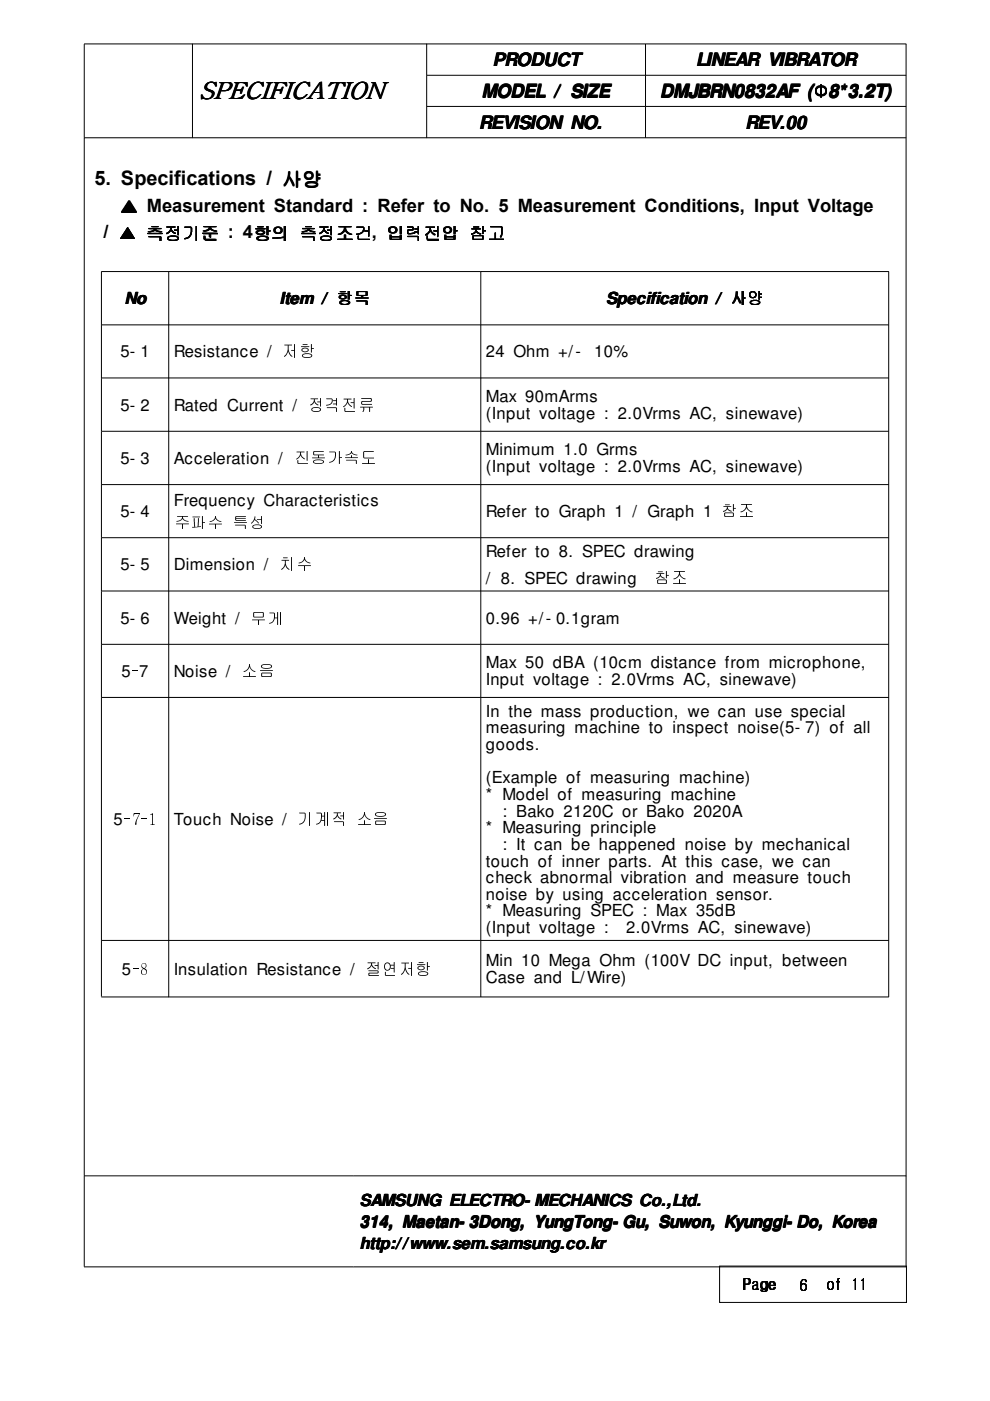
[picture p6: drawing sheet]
<svg xmlns="http://www.w3.org/2000/svg" width="210mm" height="297mm" viewBox="0 0 210 297" stroke-linecap="round" stroke-linejoin="round" font-family="sans-serif">
<defs><g id="words">
<text font-size="5" x="42.2" y="21">SPECIFICATION</text>
<text font-size="4.2" x="20" y="39.2">5. Specifications / 사양</text>
<g font-size="3.9">
<text x="104.4" y="14">PRODUCT</text>
<text x="147.5" y="14.1">LINEAR VIBRATOR</text>
<text x="102.1" y="20.7">MODEL / SIZE</text>
<text x="102.1" y="20.7">MODEL /</text>
<text x="140" y="20.7">DMJBRN0832AF (Φ8*3.2T)</text>
<text x="101.5" y="27.3">REVISION NO.</text>
<text x="158.1" y="27.3">REV.00</text>
<text x="25.3" y="45.3">▲ Measurement Standard : Refer to No. 5 Measurement Conditions, Input Voltage</text>
<text x="22" y="50.5">/ ▲ 측정기준 : 4항의 측정조건, 입력전압 참고</text>
</g>
<g font-size="3.5">
<text x="26.4" y="64.6">No</text>
<text x="59.3" y="64.6">Item</text>
<text x="59.4" y="64.5">Item / 항목</text>
<text x="128.5" y="64.5">Specification / 사양</text>
<text x="128.6" y="64.5">Specification /</text>
<text x="25.5" y="75.8">5- 1</text>
<text x="36.8" y="75.8">Resistance / 저항</text>
<text x="103" y="75.8">24 Ohm +/-</text>
<text x="126" y="75.8">10%</text>
<text x="25.5" y="87">5- 2</text>
<text x="36.8" y="87">Rated Current / 정격전류</text>
<text x="103" y="85.3">Max 90mArms</text>
<text x="103" y="88.8">(Input voltage : 2.0Vrms AC, sinewave)</text>
<text x="25.5" y="98.3">5- 3</text>
<text x="36.8" y="98.3">Acceleration / 진동가속도</text>
<text x="103" y="96.6">Minimum 1.0 Grms</text>
<text x="103" y="100.1">(Input voltage : 2.0Vrms AC, sinewave)</text>
<text x="36.8" y="107.4">Frequency Characteristics</text>
<text x="25.5" y="109.6">5- 4</text>
<text x="36.8" y="111.9">주파수 특성</text>
<text x="103" y="109.6">Refer to Graph 1 / Graph 1 참조</text>
<text x="103" y="118.1">Refer to 8. SPEC drawing</text>
<text x="25.5" y="120.9">5- 5</text>
<text x="36.8" y="120.9">Dimension / 치수</text>
<text x="103" y="123.7">/ 8. SPEC drawing</text>
<text x="138.7" y="123.7">참조</text>
<text x="25.5" y="132.2">5- 6</text>
<text x="36.8" y="132.2">Weight / 무게</text>
<text x="103" y="132.2">0.96 +/- 0.1gram</text>
<text x="25.7" y="143.5">5-7</text>
<text x="36.8" y="143.5">Noise / 소음</text>
<text x="103" y="141.7">Max 50 dBA (10cm distance from microphone,</text>
<text x="103" y="145.2">Input voltage : 2.0Vrms AC, sinewave)</text>
<text x="103" y="152">In the mass production, we can use special</text>
<text x="103" y="155.5">measuring machine to inspect noise(5- 7) of all</text>
<text x="103" y="159">goods.</text>
<text x="103" y="166.1">(Example of measuring machine)</text>
<text x="103" y="169.6">* Model of measuring machine</text>
<text x="106.5" y="173.1">: Bako 2120C or Bako 2020A</text>
<text x="24.1" y="174.9">5-7-1</text>
<text x="36.8" y="174.9">Touch Noise / 기계적 소음</text>
<text x="103" y="176.7">* Measuring principle</text>
<text x="103" y="183.7">touch of inner parts. At this case, we can</text>
<text x="106.5" y="180.2">: It can be happened noise by mechanical</text>
<text x="103" y="187.2">check abnormal vibration and measure touch</text>
<text x="103" y="190.8">noise by using acceleration sensor.</text>
<text x="103" y="194.3">* Measuring SPEC : Max 35dB</text>
<text x="103" y="197.8">(Input voltage :</text>
<text x="132.8" y="197.8">2.0Vrms AC, sinewave)</text>
<text x="25.9" y="206.6">5-8</text>
<text x="36.8" y="206.6">Insulation Resistance / 절연저항</text>
<text x="103" y="204.9">Min 10 Mega Ohm (100V DC input, between</text>
<text x="103" y="208.4">Case and L/Wire)</text>
<text x="76.2" y="255.6">SAMSUNG ELECTRO- MECHANICS Co.,Ltd.</text>
<text x="76.3" y="255.6">SAMSUNG ELECTRO- MECHANICS</text>
<text x="95.2" y="255.6">ELECTRO- MECHANICS Co.,Ltd.</text>
<text x="76.2" y="260.3">314, Maetan- 3Dong, YungTong- Gu, Suwon, Kyunggi- Do,</text>
<text x="85.2" y="260.2">Maetan- 3Dong, YungTong- Gu,</text>
<text x="153.5" y="260.2">Kyunggi- Do, Korea</text>
<text x="153.5" y="260.2">Kyunggi- Do,</text>
<text x="76.3" y="264.8">http://www.sem.samsung.co.kr</text>
<text x="157.4" y="273.5">Page</text>
<text x="169.4" y="273.8">6</text>
<text x="175" y="273.6">of</text>
<text x="175.1" y="273.5">of 11</text>
</g>
</g></defs>
<g fill="none" stroke="#000" stroke-width=".21">
<path d="M17.8 9.3h174.4M17.9 9.4v259.2M40.8 9.3v19.9M90.4 16h101.8M90.5 9.3v19.9M136.9 9.3v19.9M192.1 9.3v259.3M17.8 29.2h174.4M90.4 22.6h101.8M21.5 57.6h167M21.5 57.6v153.7M35.8 57.6v153.8"/>
<path d="M101.9 57.6v153.8M188.4 57.6v153.8M21.5 68.9h167M21.5 80.1h167M21.5 91.4h167M21.5 102.7h167M21.5 114h167M21.5 125.3h167M21.5 136.6h167M21.5 147.9h167M21.5 199.4h167M21.5 211.4h167"/>
<path d="M17.8 249.3h174.4M17.8 268.6h174.4M152.6 268.4h39.6v7.7h-39.6z"/>
</g>
<use href="#words"/>
</svg>
